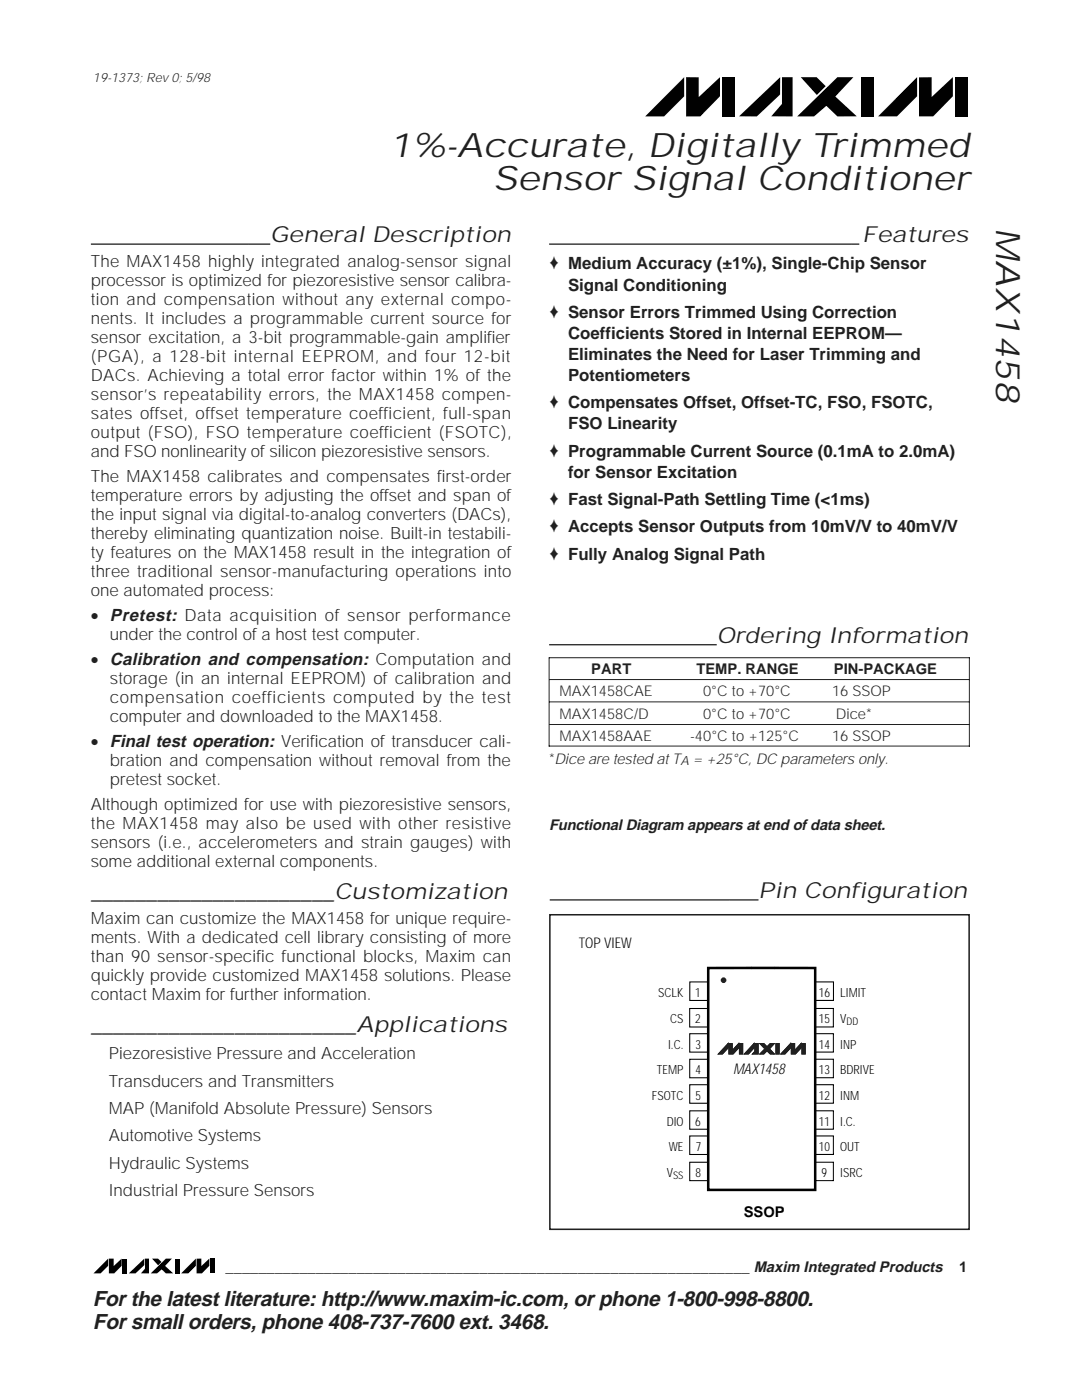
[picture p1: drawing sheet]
<svg xmlns="http://www.w3.org/2000/svg" width="216mm" height="279mm" viewBox="0 0 216 279" stroke-linecap="round" stroke-linejoin="round" font-family="sans-serif">
<defs><g id="words">
<g font-size="6.8" fill="#231f20">
<text x="77.8" y="31.3">1%-Accurate, Digitally Trimmed</text>
<text x="98.4" y="38">Sensor Signal Conditioner</text>
<text x="198.8" y="45.6" transform="rotate(90 198.8 45.6)">MAX1458</text>
</g>
<g font-size="4.5" fill="#231f20">
<text x="53.9" y="48.3">General Description</text>
<text x="172.1" y="48.3">Features</text>
<text x="143" y="128.3">Ordering Information</text>
<text x="18.2" y="179.4">______________________Customization</text>
<text x="151.4" y="179.2">Pin Configuration</text>
<text x="18.2" y="205.9">________________________Applications</text>
</g>
<g font-size="4.2" fill="#231f20">
<text x="18.6" y="260.6">For the latest literature: http://www.maxim-ic.com, or phone 1-800-998-8800.</text>
<text x="18.6" y="265.2">For small orders, phone 408-737-7600 ext. 3468.</text>
</g>
<g font-size="3.4" fill="#231f20">
<text x="18.1" y="53.4">The MAX1458 highly integrated analog-sensor signal</text>
<text x="109.6" y="53.8">♦ Medium Accuracy (±1%), Single-Chip Sensor</text>
<text x="18.1" y="57.1">processor is optimized for piezoresistive sensor calibra-</text>
<text x="113.3" y="58">Signal Conditioning</text>
<text x="18.1" y="60.9">tion and compensation without any external compo-</text>
<text x="18.1" y="64.7">nents. It includes a programmable current source for</text>
<text x="109.6" y="63.4">♦ Sensor Errors Trimmed Using Correction</text>
<text x="18.1" y="68.5">sensor excitation, a 3-bit programmable-gain amplifier</text>
<text x="113.3" y="67.6">Coefficients Stored in Internal EEPROM—</text>
<text x="113.3" y="71.8">Eliminates the Need for Laser Trimming and</text>
<text x="18.1" y="72.3">(PGA), a 128-bit internal EEPROM, and four 12-bit</text>
<text x="18.1" y="76">DACs. Achieving a total error factor within 1% of the</text>
<text x="113.3" y="76">Potentiometers</text>
<text x="18.1" y="79.8">sensor’s repeatability errors, the MAX1458 compen-</text>
<text x="18.1" y="83.6">sates offset, offset temperature coefficient, full-span</text>
<text x="109.6" y="81.5">♦ Compensates Offset, Offset-TC, FSO, FSOTC,</text>
<text x="18.1" y="87.4">output (FSO), FSO temperature coefficient (FSOTC),</text>
<text x="113.3" y="85.7">FSO Linearity</text>
<text x="18.1" y="91.1">and FSO nonlinearity of silicon piezoresistive sensors.</text>
<text x="109.6" y="91.1">♦ Programmable Current Source (0.1mA to 2.0mA)</text>
<text x="113.3" y="95.3">for Sensor Excitation</text>
<text x="18.1" y="96.2">The MAX1458 calibrates and compensates first-order</text>
<text x="18.1" y="100">temperature errors by adjusting the offset and span of</text>
<text x="109.6" y="100.8">♦ Fast Signal-Path Settling Time (&lt;1ms)</text>
<text x="18.1" y="103.7">the input signal via digital-to-analog converters (DACs),</text>
<text x="18.1" y="107.5">thereby eliminating quantization noise. Built-in testabili-</text>
<text x="109.6" y="106.3">♦ Accepts Sensor Outputs from 10mV/V to 40mV/V</text>
<text x="18.1" y="111.3">ty features on the MAX1458 result in the integration of</text>
<text x="109.6" y="111.7">♦ Fully Analog Signal Path</text>
<text x="18.1" y="115.1">three traditional sensor-manufacturing operations into</text>
<text x="18.1" y="118.9">one automated process:</text>
<text x="18.1" y="123.9">• Pretest: Data acquisition of sensor performance</text>
<text x="21.9" y="127.7">under the control of a host test computer.</text>
<text x="18.1" y="132.7">• Calibration and compensation: Computation and</text>
<text x="21.9" y="136.5">storage (in an internal EEPROM) of calibration and</text>
<text x="21.9" y="140.3">compensation coefficients computed by the test</text>
<text x="18.1" y="149.1">• Final test operation: Verification of transducer cali-</text>
<text x="21.9" y="144">computer and downloaded to the MAX1458.</text>
<text x="21.9" y="152.9">bration and compensation without removal from the</text>
<text x="18.1" y="161.7">Although optimized for use with piezoresistive sensors,</text>
<text x="21.9" y="156.6">pretest socket.</text>
<text x="18.1" y="165.5">the MAX1458 may also be used with other resistive</text>
<text x="18.1" y="169.2">sensors (i.e., accelerometers and strain gauges) with</text>
<text x="18.1" y="173">some additional external components.</text>
<text x="18.1" y="184.4">Maxim can customize the MAX1458 for unique require-</text>
<text x="18.1" y="188.2">ments. With a dedicated cell library consisting of more</text>
<text x="18.1" y="192">than 90 sensor-specific functional blocks, Maxim can</text>
<text x="18.1" y="195.8">quickly provide customized MAX1458 solutions. Please</text>
<text x="18.1" y="199.5">contact Maxim for further information.</text>
<text x="21.7" y="211.4">Piezoresistive Pressure and Acceleration</text>
<text x="21.7" y="216.8">Transducers and Transmitters</text>
<text x="21.7" y="222.3">MAP (Manifold Absolute Pressure) Sensors</text>
<text x="21.7" y="227.8">Automotive Systems</text>
<text x="21.7" y="233.2">Hydraulic Systems</text>
<text x="21.7" y="238.7">Industrial Pressure Sensors</text>
</g>
<g font-size="3" fill="#231f20">
<text x="138.2" y="152.4">= +25°C, DC parameters only.</text>
<text x="109.6" y="165.6">Functional Diagram appears at end of data sheet.</text>
</g>
<text font-size="3" x="146.3" y="214.4">MAX1458</text>
<g font-size="2.9" fill="#231f20">
<text x="118" y="134.5">PART</text>
<text x="139" y="134.5">TEMP. RANGE</text>
<text x="166.4" y="134.5">PIN-PACKAGE</text>
<text x="111.7" y="138.9">MAX1458CAE</text>
<text x="111.7" y="143.4">MAX1458C/D</text>
<text x="140.3" y="143.4">0°C to +70°C</text>
<text x="140.3" y="138.9">0°C to +70°C</text>
<text x="166" y="138.9">16 SSOP</text>
<text x="166.8" y="143.4">Dice*</text>
<text x="111.7" y="147.8">MAX1458AAE</text>
<text x="137.7" y="147.8">-40°C to +125°C</text>
<text x="166" y="147.8">16 SSOP</text>
<text x="109.6" y="152.4">*Dice are tested at T</text>
<text x="45" y="253.9">________________________________________________________________ Maxim Integrated Products</text>
<text x="191.4" y="253.9">1</text>
</g>
<g font-size="2.9">
<text x="115.5" y="189.3">TOP VIEW</text>
<text x="148.4" y="242.9">SSOP</text>
</g>
<g font-size="2.6" fill="#231f20">
<text x="18.6" y="16.3">19-1373; Rev 0; 5/98</text>
<text x="135.8" y="152.7">A</text>
</g>
<g font-size="2.5">
<text x="131.4" y="199">SCLK</text>
<text x="138.7" y="199">1</text>
<text x="163.4" y="199">16</text>
<text x="167.7" y="199">LIMIT</text>
<text x="133.3" y="209.3">I.C.</text>
<text x="133.7" y="204.2">CS</text>
<text x="138.7" y="204.2">2</text>
<text x="138.8" y="209.3">3</text>
<text x="163.4" y="204.2">15</text>
<text x="163.4" y="209.3">14</text>
<text x="167.7" y="209.3">INP</text>
<text x="167.7" y="204.2">V</text>
<text x="131.1" y="214.4">TEMP</text>
<text x="138.8" y="214.4">4</text>
<text x="163.4" y="214.4">13</text>
<text x="167.7" y="214.4">BDRIVE</text>
<text x="130.1" y="219.5">FSOTC</text>
<text x="138.8" y="219.5">5</text>
<text x="163.4" y="219.5">12</text>
<text x="167.7" y="219.5">INM</text>
<text x="133" y="224.7">DIO</text>
<text x="138.7" y="224.7">6</text>
<text x="163.4" y="224.7">11</text>
<text x="167.7" y="224.7">I.C.</text>
<text x="133.5" y="229.7">WE</text>
<text x="138.8" y="229.7">7</text>
<text x="163.4" y="229.7">10</text>
<text x="167.7" y="229.7">OUT</text>
<text x="133" y="234.8">V</text>
<text x="138.8" y="234.8">8</text>
<text x="163.9" y="234.8">9</text>
<text x="167.7" y="234.8">ISRC</text>
</g>
<g font-size="2.1">
<text x="168.9" y="204.6">DD</text>
<text x="134.3" y="235.2">SS</text>
</g>
</g></defs>
<path d="M18.1 48.7h35.8M109.6 48.7h61.9" fill="none" stroke="#231f20" stroke-width=".26"/>
<path d="M136.5 15.4v3.8l-4 4h-3.8zM136.9 15.4h2.5v4l4.3-4v3.8l-4 4h-2.8zM159.8 15.4h3.1l1.9 1.8-1.8 1.8zM159.1 23.2l8-7.8h3.2l-3.6 3.9 4.3 3.9h-3.9l-2.2-2.1-2.5 2.1zM183 15.4v3.8l-4 4h-3.8zM183.4 15.4h2.5v4l4.2-4v3.8l-3.9 4h-2.8zM144 15.4h2.6v7.8h-2.6zM147.5 23.2l8.2-7.8v3.5l-4.7 4.3zM156 15.4h2.2v7.8h-4.3l2.1-2.5zM171.8 15.4h2.6v7.8h-2.6zM190.5 15.4h2.6v7.8h-2.6z" fill="#000"/>
<path d="M18.5 249.2h25.7v5.1h-25.7z" fill-rule="evenodd" fill="#fff"/>
<path d="M21.6 251.2v1.4l-1.5 1.5h-1.4zM21.7 251.2h1v1.5l1.6-1.5v1.4l-1.5 1.5h-1.1zM24.4 251.2h1v2.9h-1zM25.7 254.1l3.1-2.9v1.3l-1.8 1.6zM28.9 251.2h.8v2.9h-1.6l.8-.9zM30.3 251.2h1.2l.7 .7-.6 .6zM30.1 254.1l3-2.9h1.2l-1.4 1.4 1.6 1.5h-1.4l-.8-.8-1 .8zM34.9 251.2h.9v2.9h-.9zM39.1 251.2v1.4l-1.5 1.5h-1.4zM39.2 251.2h1v1.5l1.6-1.5v1.4l-1.5 1.5h-1.1zM41.9 251.2h1v2.9h-1z" fill="#000"/>
<path d="M109.9 182.7h83.3v62.5h-83.3z" fill-rule="evenodd" fill="#fff"/>
<g fill="none" stroke="#000" stroke-width=".21">
<path d="M137.6 196h3.7v3.7h-3.7zM162.6 196h3.7v3.7h-3.7zM137.6 201.3h3.7v3.7h-3.7zM137.6 206.3h3.7v3.7h-3.7zM137.6 211.4h3.7v3.7h-3.7zM137.6 216.5h3.7v3.7h-3.7zM162.6 201.3h3.7v3.7h-3.7zM162.6 206.3h3.7v3.7h-3.7zM162.6 211.4h3.7v3.7h-3.7zM162.6 216.5h3.7v3.7h-3.7zM137.6 221.7h3.7v3.7h-3.7zM137.6 226.7h3.7v3.7h-3.7z"/>
<path d="M137.6 232h3.7v3.6h-3.7zM162.6 221.7h3.7v3.7h-3.7zM162.6 226.7h3.7v3.7h-3.7zM162.6 231.9h3.7v3.7h-3.7z"/>
</g>
<path d="M141.3 193.2h21.4v44.3h-21.4z" fill="#fff" stroke="#000" stroke-width=".5"/>
<g fill="#231f20" stroke="#231f20" stroke-width=".2">
<path d="M145.3 208.3v.8l-1.2 1.3h-.8z"/>
<path d="M145.4 208.3h.7v1.4l1.3-1.4v.8l-1.1 1.3h-.9z"/>
<path d="M147.5 208.3h.7v2.1h-.7z"/>
<path d="M150.5 208.3v.8l-1.2 1.3h-.8z"/>
<path d="M150.6 208.3h.7v2.1h-1.2l.5-.6z"/>
<path d="M153.7 208.3h.8l-1 1 1 1.1h-.8l-.7-.7-.6 .7h-.8z"/>
<path d="M151.6 208.3h.8l.5 .5-.4 .4z"/>
<path d="M154.8 208.3h.7v2.1h-.7z"/>
<path d="M157.8 208.3v.8l-1.2 1.3h-.8z"/>
<path d="M157.9 208.3h.7v1.4l1.2-1.4v.8l-1.1 1.3h-.8z"/>
<path d="M160 208.3h.7v2.1h-.7z"/>
</g>
<path d="M149.9 193.2h4.7" fill="none" stroke="#000" stroke-width=".5"/>
<circle cx="144.4" cy="195.6" r=".31" fill="#000" stroke="#231f20" stroke-width=".5"/>
<path d="M109.7 182.6h83.7v62.7h-83.7z" fill="none" stroke="#231f20" stroke-width=".3"/>
<path d="M109.6 131.3h83.8v17.6h-83.8z" fill-rule="evenodd" fill="#fff"/>
<path d="M109.5 131.3h84M109.6 135.6h83.8M109.6 131.2v17.8M193.4 131.2v17.8M109.5 148.9h84M109.6 140.1h83.8M109.6 144.6h83.8" fill="none" stroke="#231f20" stroke-width=".2"/>
<g fill="#fff">
<path d="M109.6 150.3h83.8v7h-83.8z" fill-rule="evenodd"/>
<path d="M109.6 163.5h83.8v4.8h-83.8z" fill-rule="evenodd"/>
<path d="M109.7 176h83.7v5.9h-83.7z" fill-rule="evenodd"/>
</g>
<path d="M109.6 128.7h33.4M109.7 179.6h41.7" fill="none" stroke="#231f20" stroke-width=".26"/>
<use href="#words"/>
</svg>
